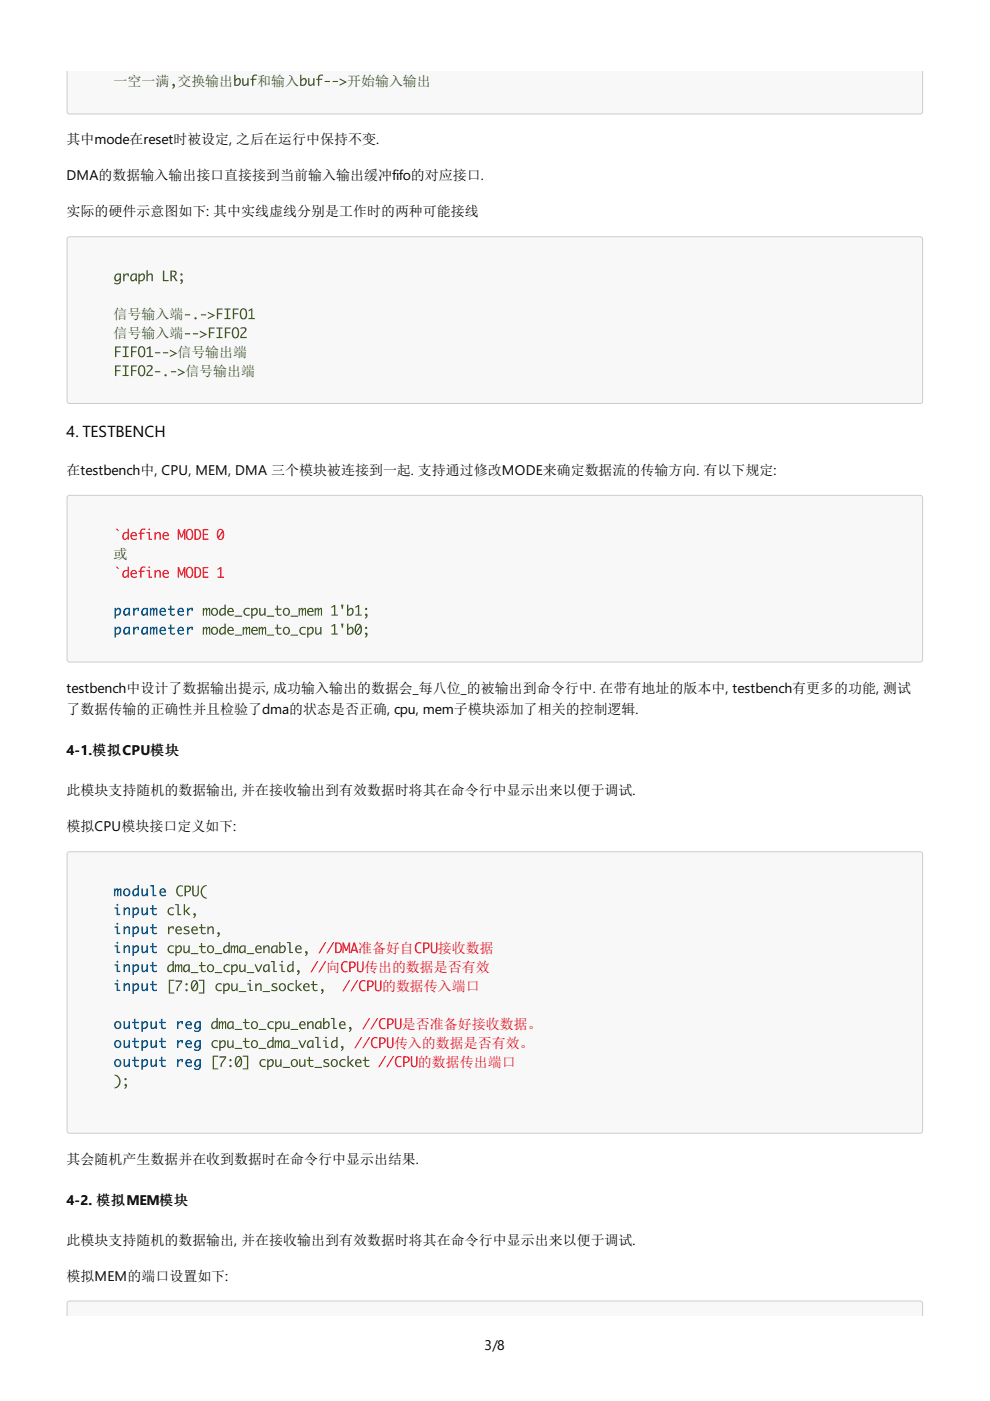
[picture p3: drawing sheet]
<svg xmlns="http://www.w3.org/2000/svg" width="210mm" height="297mm" viewBox="0 0 210 297" stroke-linecap="round" stroke-linejoin="round" font-family="sans-serif">
<defs><g id="words">
<text font-size="3.4" x="14.1" y="92.6">4. TESTBENCH</text>
<g font-size="3" fill="#3e5915">
<text x="24.1" y="18.2">一空一满 交换输出</text>
<text x="54.5" y="18.2">和输入</text>
<text x="73.6" y="18.2">开始输入输出</text>
<text x="24.1" y="67.7">信号输入端</text>
<text x="24.1" y="71.7">信号输入端</text>
<text x="37.6" y="75.7">信号输出端</text>
<text x="39.3" y="79.7">信号输出端</text>
<text x="24.1" y="118.5">或</text>
</g>
<g font-size="3">
<text x="14.1" y="30.6">其中mode在reset时被设定, 之后在运行中保持不变.</text>
<text x="14.1" y="38.2">DMA的数据输入输出接口直接接到当前输入输出缓冲fifo的对应接口.</text>
<text x="14.1" y="45.9">实际的硬件示意图如下: 其中实线虚线分别是工作时的两种可能接线</text>
<text x="14.1" y="100.7">在testbench中, CPU, MEM, DMA 三个模块被连接到一起. 支持通过修改MODE来确定数据流的传输方向. 有以下规定:</text>
<text x="14.1" y="146.8">testbench中设计了数据输出提示, 成功输入输出的数据会_每八位_的被输出到命令行中. 在带有地址的版本中, testbench有更多的功能, 测试</text>
<text x="14.1" y="151.5">了数据传输的正确性并且检验了dma的状态是否正确, cpu, mem子模块添加了相关的控制逻辑.</text>
<text x="14.1" y="160.2">4-1.模拟CPU模块</text>
<text x="14.1" y="168.6">此模块支持随机的数据输出, 并在接收输出到有效数据时将其在命令行中显示出来以便于调试.</text>
<text x="14.1" y="176.2">模拟CPU模块接口定义如下:</text>
<text x="14.1" y="246.7">其会随机产生数据并在收到数据时在命令行中显示出结果.</text>
<text x="14.1" y="255.4">4-2. 模拟MEM模块</text>
<text x="14.1" y="263.9">此模块支持随机的数据输出, 并在接收输出到有效数据时将其在命令行中显示出来以便于调试.</text>
<text x="14.1" y="271.5">模拟MEM的端口设置如下:</text>
<text x="102.7" y="286.3">3/8</text>
</g>
<g font-size="3" fill="#e60415">
<text x="75.9" y="202.1">准备好自</text>
<text x="92.9" y="202.1">接收数据</text>
<text x="69.1" y="206.1">向</text>
<text x="77.2" y="206.1">传出的数据是否有效</text>
<text x="81" y="210.1">的数据传入端口</text>
<text x="85.2" y="218.2">是否准备好接收数据。</text>
<text x="83.5" y="222.2">传入的数据是否有效。</text>
<text x="88.6" y="226.2">的数据传出端口</text>
</g>
</g></defs>
<path d="M14.1 15.1h181.6v8.5a.64 .64 0 0 1-.6 .7h-180.4a.64 .64 0 0 1-.6-.7zM14.7 15.1h180.4v8.1l-.2 .4h-.2h-179.5h-.2l-.3-.4z" fill-rule="evenodd" fill="#ccc"/>
<path d="M14.3 15.1h181.2v8.5l-.2 .4-.2 .1h-180.4l-.2-.1-.2-.4z" fill-rule="evenodd" fill="#f8f8f8"/>
<path d="M14.3 50.3l.4-.2h180.4a.64 .64 0 0 1 .6 .6v34.3a.64 .64 0 0 1-.6 .7h-180.4a.64 .64 0 0 1-.6-.7v-34.3zM15 50.8l179.7-.1 .2 .1 .2 .4v33.4l-.2 .4h-.2h-179.5h-.2l-.3-.4v-33.4z" fill-rule="evenodd" fill="#ccc"/>
<path d="M14.5 50.4l180.6-.1 .2 .1 .2 .3v34.3l-.2 .4h-.2h-180.4h-.2l-.2-.4v-34.3z" fill-rule="evenodd" fill="#f8f8f8"/>
<path d="M14.3 105.1l.4-.2h180.4a.64 .64 0 0 1 .6 .7v34.2a.64 .64 0 0 1-.6 .7h-180.4a.64 .64 0 0 1-.6-.7v-34.2zM15 105.6h179.7h.2l.2 .4v33.4l-.2 .4h-.2h-179.5h-.2l-.3-.4v-33.4z" fill-rule="evenodd" fill="#ccc"/>
<path d="M14.5 105.2l180.6-.1 .2 .1 .2 .4v34.2l-.2 .4-.2 .1h-180.4l-.2-.1-.2-.4v-34.2z" fill-rule="evenodd" fill="#f8f8f8"/>
<path d="M14.3 180.7l.4-.2h180.4a.64 .64 0 0 1 .6 .6v58.6a.64 .64 0 0 1-.6 .7h-180.4a.64 .64 0 0 1-.6-.7v-58.6zM15 181.2h179.9l.2 .3-.1 58-.3 .2h-179.7l-.3-.4v-57.8z" fill-rule="evenodd" fill="#ccc"/>
<path d="M14.5 180.8h180.8l.2 .3v58.9l-.4 .2-180.6-.1-.2-.4v-58.6z" fill-rule="evenodd" fill="#f8f8f8"/>
<path d="M14.3 275.9l.4-.2h180.4a.64 .64 0 0 1 .6 .7v2.6h-181.6v-2.6zM14.8 276.6l.4-.2h179.5h.2l.2 .4v2.2h-180.4z" fill-rule="evenodd" fill="#ccc"/>
<path d="M14.5 276l180.6-.1 .4 .3v.2v2.6h-181.2v-2.6z" fill-rule="evenodd" fill="#f8f8f8"/>
<g fill="#3e5915">
<path d="M36.6 17.8a.44 .44 0 0 1 .5 .4 .44 .44 0 0 1-.3 .5l-.3 .1v-.2a.28 .28 0 0 0 .3-.2 .28 .28 0 0 0-.2-.3z"/>
<path d="M49.7 15.9h.2v1a.64 .64 0 0 1 1-.3 .64 .64 0 0 1 .1 1 1.05 1.05 0 0 1-1.3 .6zM50.2 16.9l-.3 .4v.6a.65 .65 0 0 0 .8-.3 .65 .65 0 0 0-.2-.8zM51.4 16.6h.2l.1 1.2 .2 .2 .5-.5v-.9h.3v1.6h-.3v-.4a.57 .57 0 0 1-.7 .4 .57 .57 0 0 1-.3-.7zM53.6 16l.7-.2h.2v.3a.53 .53 0 0 0-.6 0 .53 .53 0 0 0-.2 .6h.7v.2h-.7v1.3h-.3v-1.3h-.3v-.2h.3z"/>
<path d="M63.6 15.9h.3v1a.64 .64 0 0 1 .9-.3 .64 .64 0 0 1 .2 1 1.05 1.05 0 0 1-1.4 .6zM64.2 16.9l-.3 .4v.6a.65 .65 0 0 0 .8-.3 .65 .65 0 0 0-.2-.8zM65.3 16.6h.3v1.2l.2 .2 .6-.5v-.9h.3v1.6h-.3v-.4a.57 .57 0 0 1-.7 .4 .57 .57 0 0 1-.4-.7zM67.6 16l.7-.2h.2v.3a.53 .53 0 0 0-.6 0 .53 .53 0 0 0-.2 .6h.6v.2h-.6v1.3h-.3v-1.3h-.3v-.2h.3zM68.8 17.2h1.2v.2h-1.2zM70.5 17.2h1.2v.2h-1.2zM72 16.6l1.6 .8-1.6 .8v-.3l1.1-.5-1.1-.5z"/>
<path d="M24.5 58.2l.4-.2h.7v1.4a.84 .84 0 0 1-.4 .9 .84 .84 0 0 1-1-.2v-.2a.66 .66 0 0 0 .9 .1 .66 .66 0 0 0 .3-.7 .64 .64 0 0 1-1 .3 .64 .64 0 0 1-.1-1zM24.7 58.4a.49 .49 0 0 0-.2 .6 .49 .49 0 0 0 .6 .3l.3-.4v-.7h-.5zM26.1 58h.3v.4l.4-.4h.5v.6h-.2l-.1-.4-.6 .5v.9h-.3zM27.9 58.2l.4-.2h.7l.1 1.6h-.3l-.1-.3a.64 .64 0 0 1-.9 .3 .64 .64 0 0 1-.2-1zM28.1 58.4a.49 .49 0 0 0-.3 .6 .49 .49 0 0 0 .7 .3l.2-.4v-.7h-.4zM29.3 58h.3v.4a.64 .64 0 0 1 .9-.3 .64 .64 0 0 1 .2 .9 .85 .85 0 0 1-1.1 .6v.6h-.3zM29.9 58.3l-.3 .4v.7a.65 .65 0 0 0 .8-.4 .65 .65 0 0 0-.2-.8zM31.1 57.3h.2v1.1a.57 .57 0 0 1 .8-.4 .57 .57 0 0 1 .3 .7v.9h-.3v-1.2l-.2-.2-.3 .1-.3 .4v.9h-.2zM34.5 57.4h.3v2h.9v.2h-1.2zM36.1 57.4h.6a.61 .61 0 0 1 .7 .4 .61 .61 0 0 1-.4 .8l.7 1h-.4l-.6-.9h-.3v.9h-.3zM36.4 57.6v.8h.4a.44 .44 0 0 0 .3-.3 .44 .44 0 0 0-.2-.5zM38.3 59.3a.44 .44 0 0 1 .5 .3 .44 .44 0 0 1-.3 .5l-.3 .1v-.1a.28 .28 0 0 0 .3-.3 .28 .28 0 0 0-.2-.3zM38.2 58.2a.25 .25 0 0 1 .5 0 .25 .25 0 0 1-.5 0z"/>
<path d="M39.2 66.6h1.1v.3h-1.1zM41.2 67.5a.25 .25 0 0 1 .5 0 .25 .25 0 0 1-.5 0zM42.6 66.6h1.1v.3h-1.1zM44.1 66.1l1.5 .8-1.5 .8v-.3l1-.5-1-.6zM46 65.4h1.2v.2h-.9v.8h.8v.2h-.8v1.1h-.3zM47.6 65.4h1.3v.2h-.5v1.8h.5v.3h-1.3v-.3h.5v-1.8h-.5zM49.4 65.4h1.2v.2h-.9v.8h.8v.2h-.8v1.1h-.3zM51.2 65.5a.85 .85 0 0 1 1 .1 .85 .85 0 0 1 .2 .9 .82 .82 0 0 1-.3 1.1 .82 .82 0 0 1-1.1-.2l-.1-1.2zM51.4 65.7a1.27 1.27 0 0 0 .2 1.8 1.19 1.19 0 0 0 0-1.9zM52.7 65.8l.8-.4v2h.6v.3h-1.4v-.3h.5v-1.7l-.5 .3z"/>
<path d="M39.2 70.7h1.1v.2h-1.1zM40.9 70.7h1.1v.2h-1.1zM42.4 70.1l1.5 .8-1.5 .8v-.3l1-.5-1-.5zM44.3 69.4h1.2v.3h-.9v.7h.8v.3h-.8v1h-.3zM45.9 69.4h1.3v.3h-.5v1.8h.5v.2h-1.3v-.2h.5v-1.8h-.5zM47.7 69.4h1.2v.3h-.9v.7h.8v.3h-.8v1h-.3zM49.5 69.5a.85 .85 0 0 1 1 .1 .85 .85 0 0 1 .2 1 .82 .82 0 0 1-.3 1 .82 .82 0 0 1-1.1-.2l-.1-1.2zM49.7 69.7a1.27 1.27 0 0 0 .2 1.8 1.19 1.19 0 0 0 0-1.9zM51 69.5a.74 .74 0 0 1 .8-.1 .74 .74 0 0 1 .4 .6l-1 1.4h1.1v.3h-1.4a2.92 2.92 0 0 1 1.1-1.7 .56 .56 0 0 0-1-.2z"/>
<path d="M24.4 73.5h1.2v.2h-.9v.7h.8v.3h-.8v1h-.3zM26 73.5h1.3v.2h-.5v1.8h.5v.2h-1.3v-.2h.5v-1.8h-.5zM27.8 73.5h1.2v.2h-.9v.7h.8v.3h-.8v1h-.3zM29.6 73.5a.85 .85 0 0 1 1 .1 .85 .85 0 0 1 .2 1 .82 .82 0 0 1-.3 1 .82 .82 0 0 1-1.1-.1l-.1-1.3zM29.8 73.7a1.27 1.27 0 0 0 .2 1.8 1.19 1.19 0 0 0 0-1.9zM31.1 73.8l.8-.3v2h.6v.2h-1.4v-.2h.6v-1.8l-.6 .4zM32.9 74.7h1.1v.2h-1.1zM34.5 74.7h1.2v.2h-1.2zM36 74.1l1.6 .8-1.6 .8v-.2l1.1-.6-1.1-.5z"/>
<path d="M24.4 77.5h1.2v.2h-.9v.8h.8v.2h-.8v1h-.3zM26 77.5h1.3v.2h-.5v1.8h.5v.2h-1.3v-.2h.5v-1.8h-.5zM27.8 77.5h1.2v.2h-.9v.8h.8v.2h-.8v1h-.3zM29.6 77.6a.85 .85 0 0 1 1 0 .85 .85 0 0 1 .2 1 .82 .82 0 0 1-.3 1 .82 .82 0 0 1-1.1-.1l-.1-1.2zM29.8 77.7a1.27 1.27 0 0 0 .2 1.9 1.19 1.19 0 0 0 0-2zM31.1 77.6a.74 .74 0 0 1 .8-.2 .74 .74 0 0 1 .4 .7l-1 1.4h1.1v.2h-1.4a2.92 2.92 0 0 1 1.1-1.7 .56 .56 0 0 0-1-.2zM32.9 78.7h1.1v.2h-1.1zM34.9 79.6a.24 .24 0 0 1 .4 0 .24 .24 0 0 1-.4 0zM36.2 78.7h1.2v.2h-1.2zM37.7 78.2l1.6 .7-1.6 .8v-.2l1.1-.6-1.1-.5z"/>
</g>
<g fill="#e60415">
<path d="M24.5 112.1h.3l.5 .5h-.3z"/>
<path d="M24.5 120.1h.3l.5 .5h-.3z"/>
<path d="M27.1 112.1h.2v2.3h-.2v-.3a.64 .64 0 0 1-1 .3 .64 .64 0 0 1-.1-1 .85 .85 0 0 1 1.1-.6zM26.4 113.2a.49 .49 0 0 0-.2 .7 .49 .49 0 0 0 .6 .2l.3-.3v-.7l-.5-.1zM27.9 113a.69 .69 0 0 1 .8-.1 .69 .69 0 0 1 .3 .8h-1.1a.62 .62 0 0 0 .4 .6 .62 .62 0 0 0 .7-.2 .56 .56 0 0 1-.8 .4 .9 .9 0 0 1-.3-1.5zM28.1 113.1l-.2 .4h.8l-.2-.5zM29.9 112.3l.7-.2h.2v.3a.53 .53 0 0 0-.6 0 .53 .53 0 0 0-.2 .6h.7v.2h-.7v1.2h-.3v-1.2h-.3v-.2h.3zM31.1 112.8h.7v1.4h.4v.2h-.7v-1.4h-.4zM31.5 112.2a.18 .18 0 0 1 .3 0 .18 .18 0 0 1-.3 0zM32.8 112.8h.2v.4a.57 .57 0 0 1 .7-.4 .57 .57 0 0 1 .4 .7v.9h-.3v-1.2l-.2-.2-.3 .2-.3 .3v.9h-.2zM34.6 113a.69 .69 0 0 1 .9-.1 .69 .69 0 0 1 .3 .8h-1.1a.62 .62 0 0 0 .4 .6 .62 .62 0 0 0 .7-.2 .56 .56 0 0 1-.8 .4 .9 .9 0 0 1-.4-1.5zM34.9 113.1l-.2 .4h.8l-.2-.5z"/>
<path d="M37.7 112.2h.3l.5 1.5 .5-1.5h.3v2.2h-.3v-1.6l-.4 1.2h-.3l-.4-1.2v1.6h-.2zM39.8 112.3a.85 .85 0 0 1 .9 .1 .85 .85 0 0 1 .3 .9 .82 .82 0 0 1-.3 1 .82 .82 0 0 1-1.1-.1l-.2-1.2zM39.9 112.5a1.27 1.27 0 0 0 .3 1.8 1.19 1.19 0 0 0 0-1.9zM41.2 112.2a1.15 1.15 0 0 1 1.3 .4 1.15 1.15 0 0 1 .1 1.3l-.4 .5h-1zM41.5 112.4v1.8a.9 .9 0 0 0 .8-.5 .9 .9 0 0 0 0-.9l-.2-.3zM43 112.2h1.2v.2h-.9v.8h.8v.2h-.8v.8h.9v.2h-1.2zM46.3 112.3a.85 .85 0 0 1 1 .1 .85 .85 0 0 1 .2 .9 .82 .82 0 0 1-.3 1 .82 .82 0 0 1-1-.1l-.2-1.2zM46.5 112.5l-.2 .5v.8l.8-1.2-.3-.2zM47.2 112.8l-.8 1.3a.42 .42 0 0 0 .5 .2 .42 .42 0 0 0 .3-.5z"/>
<path d="M27.1 120.1h.2v2.4h-.2v-.4a.64 .64 0 0 1-1 .3 .64 .64 0 0 1-.1-.9 .85 .85 0 0 1 1.1-.6zM26.4 121.3a.49 .49 0 0 0-.2 .6 .49 .49 0 0 0 .6 .2l.3-.3v-.7h-.5zM27.9 121.1a.69 .69 0 0 1 .8-.2 .69 .69 0 0 1 .3 .8h-1.1a.62 .62 0 0 0 .4 .6 .62 .62 0 0 0 .7-.2 .56 .56 0 0 1-.8 .4 .9 .9 0 0 1-.3-1.4zM28.1 121.2l-.2 .3h.8l-.2-.4zM29.9 120.3l.7-.2h.2v.3a.53 .53 0 0 0-.6 0 .53 .53 0 0 0-.2 .6h.7v.2h-.7v1.3h-.3v-1.3h-.3v-.2h.3zM31.1 120.9h.7v1.4h.4v.2h-.7v-1.4h-.4zM31.5 120.3a.18 .18 0 0 1 .3 0 .18 .18 0 0 1-.3 0zM32.8 120.9h.2v.3a.57 .57 0 0 1 .7-.4 .57 .57 0 0 1 .4 .8v.9h-.3v-1.3l-.2-.1-.3 .1-.3 .3v1h-.2zM34.6 121.1a.69 .69 0 0 1 .9-.2 .69 .69 0 0 1 .3 .8h-1.1a.62 .62 0 0 0 .4 .6 .62 .62 0 0 0 .7-.2 .56 .56 0 0 1-.8 .4 .9 .9 0 0 1-.4-1.4zM34.9 121.2l-.2 .3h.8l-.2-.4z"/>
<path d="M37.7 120.2h.3l.5 1.5 .5-1.5h.3v2.3h-.3v-1.6l-.4 1.1h-.3l-.4-1.1v1.6h-.2zM39.8 120.3a.85 .85 0 0 1 .9 .1 .85 .85 0 0 1 .3 1 .82 .82 0 0 1-.3 1 .82 .82 0 0 1-1.1-.2l-.2-1.2zM39.9 120.5a1.27 1.27 0 0 0 .3 1.8 1.19 1.19 0 0 0 0-1.9zM41.2 120.2a1.15 1.15 0 0 1 1.3 .4 1.15 1.15 0 0 1 .1 1.4l-.4 .4-1 .1zM41.5 120.5v1.7a.9 .9 0 0 0 .8-.4 .9 .9 0 0 0 0-1l-.2-.2zM43 120.2h1.2v.3h-.9v.7h.8v.3h-.8v.7h.9v.3h-1.2zM46.1 120.6l.9-.4v2.1h.5v.2h-1.4v-.2h.6v-1.8l-.6 .3z"/>
</g>
<path d="M24.3 128.9h.3v.3a.64 .64 0 0 1 .9-.2 .64 .64 0 0 1 .2 .9 .85 .85 0 0 1-1.1 .6v.6h-.3zM24.8 129.3l-.2 .3v.6a.61 .61 0 0 0 .7-.3 .61 .61 0 0 0-.2-.7zM26.4 129.1l.4-.2h.8v1.6h-.3l-.1-.3a.64 .64 0 0 1-.9 .3 .64 .64 0 0 1-.1-1zM26.6 129.3a.45 .45 0 0 0-.2 .6 .45 .45 0 0 0 .6 .2l.2-.3v-.6zM28.2 128.9h.3v.3l.5-.3h.5v.6h-.3l-.1-.4-.6 .5v.9h-.3zM30.2 129.1l.4-.2h.8v1.6h-.3l-.1-.3a.64 .64 0 0 1-.9 .3 .64 .64 0 0 1-.1-1zM30.4 129.3a.45 .45 0 0 0-.2 .6 .45 .45 0 0 0 .6 .2l.2-.3v-.6zM31.8 128.9h.3v.3v-.1a.31 .31 0 0 1 .4-.2 .31 .31 0 0 1 .2 .4 .34 .34 0 0 1 .3-.4 .34 .34 0 0 1 .4 .2v1.4h-.3l-.1-1.3-.3 .4v.9h-.3v-1.3l-.3 .4v.9h-.3zM34 129.1a.71 .71 0 0 1 .9-.2 .71 .71 0 0 1 .3 .9h-1.1a.6 .6 0 0 0 .4 .5 .6 .6 0 0 0 .7-.2 .57 .57 0 0 1-.9 .4 .92 .92 0 0 1-.3-1.4zM34.3 129.2l-.2 .3h.8l-.2-.4zM36 128.4h.3v.6h.7v.3h-.7v.6a.41 .41 0 0 0 .3 .4 .41 .41 0 0 0 .5-.1v.3a.66 .66 0 0 1-.7 0 .66 .66 0 0 1-.4-.6v-.6h-.4v-.3h.4zM37.8 129.1a.71 .71 0 0 1 .9-.2 .71 .71 0 0 1 .3 .9h-1.1a.6 .6 0 0 0 .4 .5 .6 .6 0 0 0 .7-.2 .57 .57 0 0 1-.8 .4 .92 .92 0 0 1-.4-1.4zM38.1 129.2l-.2 .3h.8l-.2-.4zM39.7 128.9h.3v.3l.4-.3h.5v.6h-.3l-.1-.4-.5 .5v.9h-.3z" fill="#059"/>
<g fill="#3e5915">
<path d="M43 128.9h.2v.4l.1-.2a.3 .3 0 0 1 .4-.2 .3 .3 0 0 1 .2 .4 .35 .35 0 0 1 .2-.4 .35 .35 0 0 1 .5 .2v1.4h-.3l-.1-1.4-.3 .5v.9h-.2l-.1-1.4-.4 .5v.9h-.2zM44.7 129.8a.82 .82 0 0 1 1.6 0 .82 .82 0 0 1-1.6 0zM45.1 129.3a.58 .58 0 0 0 0 .7 .58 .58 0 0 0 .7 .2 .58 .58 0 0 0 .1-.8 .58 .58 0 0 0-.8-.1zM47.6 128.2h.3v2.3h-.3v-.3a.64 .64 0 0 1-.9 .3 .64 .64 0 0 1-.2-1 .85 .85 0 0 1 1.1-.6zM46.9 129.3a.49 .49 0 0 0-.2 .6 .49 .49 0 0 0 .6 .3l.3-.4v-.6l-.4-.1zM48.4 129.1a.69 .69 0 0 1 .8-.2 .69 .69 0 0 1 .4 .9h-1.1a.62 .62 0 0 0 .4 .6 .62 .62 0 0 0 .6-.2 .56 .56 0 0 1-.8 .3 .9 .9 0 0 1-.3-1.4zM48.6 129.2l-.1 .4h.8l-.2-.5zM49.8 130.5h1.5v.3h-1.5zM51.8 129.1l.8-.2 .3 .1v.2a.65 .65 0 0 0-.8 .1 .65 .65 0 0 0 0 .9 .65 .65 0 0 0 .8 0v.3a.89 .89 0 0 1-1.1-.2 .89 .89 0 0 1 0-1.2zM53.3 128.9h.2v.4a.64 .64 0 0 1 1-.3 .64 .64 0 0 1 .1 .9 .85 .85 0 0 1-1.1 .6v.7h-.2zM53.8 129.3l-.3 .3v.7a.65 .65 0 0 0 .8-.3 .65 .65 0 0 0-.2-.9zM55 128.9h.2v1.3l.3 .1 .5-.4v-1h.3v1.6h-.3v-.3a.57 .57 0 0 1-.7 .4 .57 .57 0 0 1-.3-.8zM56.5 130.5h1.6v.3h-1.6zM58.7 128.4h.2v.6h.8v.3h-.8v.6a.43 .43 0 0 0 .3 .5 .43 .43 0 0 0 .5-.2v.3a.65 .65 0 0 1-.7 0 .65 .65 0 0 1-.3-.6v-.6h-.4v-.3h.4zM59.9 129.8a.82 .82 0 0 1 1.6 0 .82 .82 0 0 1-1.6 0zM60.4 129.3a.58 .58 0 0 0-.1 .7 .58 .58 0 0 0 .8 .2 .58 .58 0 0 0 0-.8 .58 .58 0 0 0-.7-.1zM61.6 130.5h1.6v.3h-1.6zM63.3 128.9h.3v.4l.1-.2a.3 .3 0 0 1 .4-.2 .3 .3 0 0 1 .1 .4 .35 .35 0 0 1 .3-.4 .35 .35 0 0 1 .4 .2v1.4h-.2l-.1-1.4-.4 .5v.9h-.2l-.1-1.4-.3 .5v.9h-.3zM65.3 129.1a.69 .69 0 0 1 .9-.2 .69 .69 0 0 1 .3 .9h-1.1a.62 .62 0 0 0 .4 .6 .62 .62 0 0 0 .7-.2 .56 .56 0 0 1-.8 .3 .9 .9 0 0 1-.4-1.4zM65.6 129.2l-.2 .4h.8l-.2-.5zM66.7 128.9h.2v.4l.2-.2a.3 .3 0 0 1 .4-.2 .3 .3 0 0 1 .1 .4 .35 .35 0 0 1 .2-.4 .35 .35 0 0 1 .5 .2v1.4h-.3l-.1-1.4-.3 .5v.9h-.2l-.1-1.4-.4 .5v.9h-.2z"/>
<path d="M70.3 128.6l.8-.3v2h.5v.2h-1.3v-.2h.5v-1.7l-.5 .3zM72.3 128.2h.5l-.1 .9h-.2zM73.6 128.2h.3v1.1a.64 .64 0 0 1 .9-.3 .64 .64 0 0 1 .1 .9 1.05 1.05 0 0 1-1.3 .6zM74.1 129.3l-.2 .3v.7a.65 .65 0 0 0 .7-.3 .65 .65 0 0 0-.2-.9zM75.3 128.6l.9-.3v2h.5v.2h-1.4v-.2h.6v-1.7l-.6 .3z"/>
<path d="M77.5 130.2a.44 .44 0 0 1 .5 .3 .44 .44 0 0 1-.3 .5l-.3 .2v-.2a.28 .28 0 0 0 .2-.3 .28 .28 0 0 0-.2-.3zM77.4 129.1a.25 .25 0 0 1 .5 0 .25 .25 0 0 1-.5 0z"/>
</g>
<path d="M24.3 132.9h.3v.4a.64 .64 0 0 1 .9-.3 .64 .64 0 0 1 .2 .9 .85 .85 0 0 1-1.1 .6v.7h-.3zM24.8 133.3l-.2 .3v.7a.61 .61 0 0 0 .7-.4 .61 .61 0 0 0-.2-.7zM26.4 133.1l.4-.2h.8v1.6h-.3l-.1-.3a.64 .64 0 0 1-.9 .3 .64 .64 0 0 1-.1-1zM26.6 133.3a.45 .45 0 0 0-.2 .6 .45 .45 0 0 0 .6 .3l.2-.4v-.6zM28.2 132.9h.3v.4l.5-.4h.5v.6h-.3l-.1-.3-.6 .4v.9h-.3zM30.2 133.1l.4-.2h.8v1.6h-.3l-.1-.3a.64 .64 0 0 1-.9 .3 .64 .64 0 0 1-.1-1zM30.4 133.3a.45 .45 0 0 0-.2 .6 .45 .45 0 0 0 .6 .3l.2-.4v-.6zM31.8 132.9h.3v.4v-.2a.31 .31 0 0 1 .4-.2 .31 .31 0 0 1 .2 .4 .34 .34 0 0 1 .3-.4 .34 .34 0 0 1 .4 .2v1.4h-.3l-.1-1.3-.3 .4v.9h-.3v-1.3l-.3 .4v.9h-.3zM34 133.1a.71 .71 0 0 1 .9-.2 .71 .71 0 0 1 .3 .9h-1.1a.6 .6 0 0 0 .4 .5 .6 .6 0 0 0 .7-.2 .57 .57 0 0 1-.9 .5 .92 .92 0 0 1-.3-1.5zM34.3 133.3l-.2 .2h.8l-.2-.3zM36 132.4h.3v.6h.7v.3h-.7v.6a.41 .41 0 0 0 .3 .4 .41 .41 0 0 0 .5-.1v.3a.66 .66 0 0 1-.7 0 .66 .66 0 0 1-.4-.6v-.6h-.4v-.3h.4zM37.8 133.1a.71 .71 0 0 1 .9-.2 .71 .71 0 0 1 .3 .9h-1.1a.6 .6 0 0 0 .4 .5 .6 .6 0 0 0 .7-.2 .57 .57 0 0 1-.8 .5 .92 .92 0 0 1-.4-1.5zM38.1 133.3l-.2 .2h.8l-.2-.3zM39.7 132.9h.3v.4l.4-.4h.5v.6h-.3l-.1-.3-.5 .4v.9h-.3z" fill="#059"/>
<g fill="#3e5915">
<path d="M43 132.9h.2v.4l.1-.2a.3 .3 0 0 1 .4-.2 .3 .3 0 0 1 .2 .4 .35 .35 0 0 1 .2-.4 .35 .35 0 0 1 .5 .2v1.4h-.3l-.1-1.3-.3 .5v.8h-.2l-.1-1.3-.4 .4v.9h-.2zM44.7 133.8a.82 .82 0 0 1 1.6 0 .82 .82 0 0 1-1.6 0zM45.1 133.3a.58 .58 0 0 0 0 .8 .58 .58 0 0 0 .7 .1 .58 .58 0 0 0 .1-.8 .58 .58 0 0 0-.8-.1zM47.6 132.2h.3v2.3h-.3v-.3a.64 .64 0 0 1-.9 .3 .64 .64 0 0 1-.2-1 .85 .85 0 0 1 1.1-.6zM46.9 133.3a.49 .49 0 0 0-.2 .7 .49 .49 0 0 0 .6 .2l.3-.3v-.7h-.4zM48.4 133.1a.69 .69 0 0 1 .8-.1 .69 .69 0 0 1 .4 .8h-1.1a.62 .62 0 0 0 .4 .6 .62 .62 0 0 0 .6-.2 .56 .56 0 0 1-.8 .4 .9 .9 0 0 1-.3-1.5zM48.6 133.2l-.1 .4h.8l-.2-.5zM49.8 134.5h1.5v.3h-1.5zM51.5 132.9h.2v.4l.1-.2a.3 .3 0 0 1 .4-.2 .3 .3 0 0 1 .2 .4 .35 .35 0 0 1 .2-.4 .35 .35 0 0 1 .4 .2v1.4h-.2l-.1-1.3-.3 .5v.8h-.3l-.1-1.3-.3 .4v.9h-.2zM53.5 133.1a.69 .69 0 0 1 .8-.1 .69 .69 0 0 1 .3 .8h-1.1a.62 .62 0 0 0 .4 .6 .62 .62 0 0 0 .7-.2 .56 .56 0 0 1-.8 .4 .9 .9 0 0 1-.3-1.5zM53.7 133.2l-.1 .4h.8l-.3-.5zM54.9 132.9h.2v.4l.1-.2a.3 .3 0 0 1 .4-.2 .3 .3 0 0 1 .2 .4 .35 .35 0 0 1 .2-.4 .35 .35 0 0 1 .4 .2v1.4h-.2l-.1-1.3-.3 .5v.8h-.3l-.1-1.3-.3 .4v.9h-.2zM56.5 134.5h1.6v.3h-1.6zM58.7 132.4h.2v.7h.8v.2h-.8v.6a.43 .43 0 0 0 .3 .5 .43 .43 0 0 0 .5-.2v.3a.65 .65 0 0 1-.7 0 .65 .65 0 0 1-.3-.6v-.6h-.4v-.2h.4zM59.9 133.8a.82 .82 0 0 1 1.6 0 .82 .82 0 0 1-1.6 0zM60.4 133.3a.58 .58 0 0 0-.1 .8 .58 .58 0 0 0 .8 .1 .58 .58 0 0 0 0-.8 .58 .58 0 0 0-.7-.1zM61.6 134.5h1.6v.3h-1.6zM63.7 133.1l.7-.2 .4 .1v.2a.65 .65 0 0 0-.9 .1 .65 .65 0 0 0 0 .9 .65 .65 0 0 0 .9 0v.3a.89 .89 0 0 1-1.2-.2 .89 .89 0 0 1 .1-1.2zM65.1 132.9h.3v.4a.64 .64 0 0 1 .9-.3 .64 .64 0 0 1 .2 .9 .85 .85 0 0 1-1.1 .6v.7h-.3zM65.7 133.3l-.3 .3v.7a.65 .65 0 0 0 .8-.3 .65 .65 0 0 0-.3-.9zM66.8 132.9h.3v1.3l.2 .1 .6-.4v-1h.3v1.6h-.3v-.3a.57 .57 0 0 1-.7 .4 .57 .57 0 0 1-.4-.8z"/>
<path d="M70.3 132.7l.8-.4v2h.5v.2h-1.3v-.2h.5v-1.7l-.5 .3zM72.3 132.2h.5l-.1 .9h-.2zM73.6 132.2h.3v1.1a.64 .64 0 0 1 .9-.3 .64 .64 0 0 1 .1 .9 1.05 1.05 0 0 1-1.3 .6zM74.1 133.3l-.2 .3v.7a.65 .65 0 0 0 .7-.3 .65 .65 0 0 0-.2-.9zM75.5 132.4a.85 .85 0 0 1 1 .1 .85 .85 0 0 1 .2 .9 .82 .82 0 0 1-.3 1 .82 .82 0 0 1-1-.1l-.2-1.2zM75.7 132.6l-.2 .6v.7l.8-1.2-.3-.2zM76.4 133l-.8 1.2a.42 .42 0 0 0 .5 .2 .42 .42 0 0 0 .3-.5z"/>
<path d="M77.5 134.2a.44 .44 0 0 1 .5 .3 .44 .44 0 0 1-.3 .6l-.3 .1v-.2a.28 .28 0 0 0 .2-.3 .28 .28 0 0 0-.2-.3zM77.4 133.1a.25 .25 0 0 1 .5 0 .25 .25 0 0 1-.5 0z"/>
</g>
<path d="M24.2 188.4h.3v.3v-.2a.31 .31 0 0 1 .4-.2 .31 .31 0 0 1 .2 .4 .34 .34 0 0 1 .2-.3 .34 .34 0 0 1 .4 .2l.1 1.4h-.3l-.1-1.4-.3 .5v.9h-.3l-.1-1.4-.2 .5v.9h-.3zM26 189.2a.85 .85 0 0 1 1.7 0 .85 .85 0 0 1-1.7 0zM26.6 188.8a.51 .51 0 0 0-.1 .7 .51 .51 0 0 0 .7 0 .52 .52 0 0 0 0-.7 .52 .52 0 0 0-.6 0zM29.1 187.7h.4v2.3h-.4v-.4a.64 .64 0 0 1-.9 .3 .64 .64 0 0 1-.1-.9 .85 .85 0 0 1 1-.6zM28.5 188.8a.45 .45 0 0 0-.2 .6 .45 .45 0 0 0 .6 .2l.2-.3v-.7zM30 188.4h.3v1.2l.2 .1 .5-.4v-.9h.4v1.6h-.4v-.3a.56 .56 0 0 1-.7 .3 .56 .56 0 0 1-.3-.7zM31.9 187.7h.7v2h.5v.3h-.8v-2.1h-.4zM34 188.6a.71 .71 0 0 1 .9-.2 .71 .71 0 0 1 .3 .9h-1.1a.6 .6 0 0 0 .4 .5 .6 .6 0 0 0 .7-.2 .57 .57 0 0 1-.9 .4 .92 .92 0 0 1-.3-1.4zM34.3 188.7l-.2 .3h.8l-.2-.4z" fill="#059"/>
<path d="M37.7 187.9l.7-.2 .4 .1v.3a.83 .83 0 0 0-1 .1 .83 .83 0 0 0-.1 1 .65 .65 0 0 0 .4 .6 .65 .65 0 0 0 .7-.1v.3a1.08 1.08 0 0 1-1.3-.3 1.08 1.08 0 0 1-.1-1.3zM39.1 187.8h.6a.76 .76 0 0 1 .8 .9 .76 .76 0 0 1-1.1 .5v.8h-.3zM39.4 188v1a.55 .55 0 0 0 .8-.5 .55 .55 0 0 0-.8-.5zM40.8 187.8h.2v1.4a.47 .47 0 0 0 .6 .6 .47 .47 0 0 0 .3-.7v-1.3h.3v1.4a.72 .72 0 0 1-.8 .9 .72 .72 0 0 1-.6-.9zM43 188l.6-.3 .2-.1v.3a1.27 1.27 0 0 0-1 1.2 1.27 1.27 0 0 0 1 1.2v.2a1.5 1.5 0 0 1-1.2-1 1.5 1.5 0 0 1 .4-1.5z" fill="#3e5915"/>
<path d="M24.3 192.4h.7v1.3h.5v.3h-.8v-1.3h-.4zM24.7 191.8a.2 .2 0 0 1 .4 0 .2 .2 0 0 1-.4 0zM26.2 192.4h.3v.3a.56 .56 0 0 1 .7-.3 .56 .56 0 0 1 .4 .7v.9h-.4v-1.2l-.2-.2-.5 .5v.9h-.3zM28.1 192.4h.3v.3a.64 .64 0 0 1 .9-.2 .64 .64 0 0 1 .2 .9 .85 .85 0 0 1-1.1 .6v.6h-.3zM28.6 192.8l-.2 .3v.6a.61 .61 0 0 0 .7-.3 .61 .61 0 0 0-.2-.7zM30 192.4h.3v1.2l.2 .2 .5-.5v-.9h.4v1.6h-.4v-.3a.56 .56 0 0 1-.7 .3 .56 .56 0 0 1-.3-.7zM32.2 191.9h.3v.6h.7v.3h-.7v.6a.41 .41 0 0 0 .3 .4 .41 .41 0 0 0 .5-.1v.3a.66 .66 0 0 1-.7 0 .66 .66 0 0 1-.4-.6v-.6h-.4v-.3h.4z" fill="#059"/>
<path d="M35.8 192.6l.7-.2 .4 .1v.2a.65 .65 0 0 0-.9 .1 .65 .65 0 0 0 0 .9 .65 .65 0 0 0 .9 0v.3a.89 .89 0 0 1-1.2-.2 .89 .89 0 0 1 .1-1.2zM37.1 191.7h.8v2.1h.5v.2h-.8v-2.1h-.5zM39 191.7h.2v1.5l.8-.8h.4l-.8 .8 .8 .8h-.4l-.8-.8v.8h-.2zM41.1 193.7a.44 .44 0 0 1 .5 .3 .44 .44 0 0 1-.3 .5l-.3 .2v-.2a.28 .28 0 0 0 .2-.3 .28 .28 0 0 0-.2-.3z" fill="#3e5915"/>
<path d="M24.3 196.4h.7v1.4h.5v.2h-.8v-1.3h-.4zM24.7 195.9a.2 .2 0 0 1 .4 0 .2 .2 0 0 1-.4 0zM26.2 196.4h.3v.4a.56 .56 0 0 1 .7-.4 .56 .56 0 0 1 .4 .7v.9h-.4v-1.2l-.2-.1-.5 .4v.9h-.3zM28.1 196.4h.3v.4a.64 .64 0 0 1 .9-.3 .64 .64 0 0 1 .2 .9 .85 .85 0 0 1-1.1 .6v.7h-.3zM28.6 196.8l-.2 .3v.7a.61 .61 0 0 0 .7-.4 .61 .61 0 0 0-.2-.7zM30 196.4h.3v1.2l.2 .2 .5-.4v-1h.4v1.6h-.4v-.3a.56 .56 0 0 1-.7 .4 .56 .56 0 0 1-.3-.8zM32.2 195.9h.3v.6h.7v.3h-.7v.6a.41 .41 0 0 0 .3 .4 .41 .41 0 0 0 .5-.1v.3a.66 .66 0 0 1-.7 0 .66 .66 0 0 1-.4-.6v-.6h-.4v-.3h.4z" fill="#059"/>
<path d="M35.6 196.4h.3v.4l.5-.4h.5v.6h-.3l-.1-.4-.6 .5v.9h-.3zM37.4 196.6a.69 .69 0 0 1 .8-.1 .69 .69 0 0 1 .4 .8h-1.2a.62 .62 0 0 0 .4 .6 .62 .62 0 0 0 .7-.2 .56 .56 0 0 1-.8 .4 .9 .9 0 0 1-.3-1.5zM37.6 196.7l-.1 .4h.8l-.2-.5zM39.1 196.5l.8-.1 .2 .1v.2a.49 .49 0 0 0-.8 .2v.1a.71 .71 0 0 1 .8 1l-.6 .1a.49 .49 0 0 1-.6-.4 .63 .63 0 0 0 1-.1l-.2-.2a.59 .59 0 0 1-.6-.2 .59 .59 0 0 1 0-.7zM40.8 196.6a.69 .69 0 0 1 .8-.1 .69 .69 0 0 1 .3 .8h-1.1a.62 .62 0 0 0 .4 .6 .62 .62 0 0 0 .7-.2 .56 .56 0 0 1-.8 .4 .9 .9 0 0 1-.3-1.5zM41 196.7l-.1 .4h.8l-.3-.5zM42.6 195.9h.3v.7h.7v.2h-.7v.6a.43 .43 0 0 0 .2 .5 .43 .43 0 0 0 .5-.2v.3a.65 .65 0 0 1-.7 0 .65 .65 0 0 1-.3-.6v-.6h-.4v-.2h.4zM44 196.4h.2v.4a.57 .57 0 0 1 .8-.4 .57 .57 0 0 1 .3 .7v.9h-.3v-1.2l-.2-.2-.3 .2-.3 .3v.9h-.2zM46.1 197.7a.44 .44 0 0 1 .6 .3 .44 .44 0 0 1-.4 .6l-.2 .1v-.2a.28 .28 0 0 0 .2-.3 .28 .28 0 0 0-.2-.3z" fill="#3e5915"/>
<path d="M24.3 200.4h.7v1.4h.5v.3h-.8v-1.4h-.4zM24.7 199.9a.2 .2 0 0 1 .4 0 .2 .2 0 0 1-.4 0zM26.2 200.4h.3v.4a.56 .56 0 0 1 .7-.4 .56 .56 0 0 1 .4 .8v.9h-.4v-1.3l-.2-.1-.5 .4v1h-.3zM28.1 200.4h.3v.4a.64 .64 0 0 1 .9-.3 .64 .64 0 0 1 .2 1 .85 .85 0 0 1-1.1 .6v.6h-.3zM28.6 200.8l-.2 .3v.7a.61 .61 0 0 0 .7-.3 .61 .61 0 0 0-.2-.8zM30 200.4h.3v1.3l.2 .1 .5-.4v-1h.4v1.7h-.4v-.4a.56 .56 0 0 1-.7 .4 .56 .56 0 0 1-.3-.8zM32.2 199.9h.3v.7h.7v.2h-.7v.6a.41 .41 0 0 0 .3 .5 .41 .41 0 0 0 .5-.2v.3a.66 .66 0 0 1-.7 .1 .66 .66 0 0 1-.4-.7v-.6h-.4v-.2h.4z" fill="#059"/>
<path d="M35.8 200.7l.7-.3 .4 .1v.3a.65 .65 0 0 0-.9 0 .65 .65 0 0 0 0 .9 .65 .65 0 0 0 .9 .1v.2a.89 .89 0 0 1-1.2-.2 .89 .89 0 0 1 .1-1.1zM37.2 200.5h.2v.3a.64 .64 0 0 1 1-.3 .64 .64 0 0 1 .1 1 .85 .85 0 0 1-1.1 .6v.6h-.2zM37.7 200.8l-.3 .3v.7a.65 .65 0 0 0 .8-.3 .65 .65 0 0 0-.2-.8zM38.9 200.5h.2l.1 1.2 .2 .2 .5-.5v-.9h.3v1.6h-.3v-.4a.57 .57 0 0 1-.7 .4 .57 .57 0 0 1-.3-.7zM40.5 202.1h1.5v.2h-1.5zM42.6 199.9h.3v.7h.7v.2h-.7v.7a.43 .43 0 0 0 .2 .4 .43 .43 0 0 0 .5-.1v.2a.65 .65 0 0 1-.7 .1 .65 .65 0 0 1-.3-.6v-.7h-.4v-.2h.4zM43.8 201.3a.85 .85 0 0 1 1.7 0 .85 .85 0 0 1-1.7 0zM44.3 200.8a.58 .58 0 0 0-.1 .8 .58 .58 0 0 0 .8 .1 .58 .58 0 0 0 .1-.8 .58 .58 0 0 0-.8-.1zM45.5 202.1h1.6v.2h-1.6zM48.4 199.7h.3v2.4h-.3v-.4a.64 .64 0 0 1-.9 .3 .64 .64 0 0 1-.2-.9 .85 .85 0 0 1 1.1-.6zM47.8 200.8a.49 .49 0 0 0-.3 .7 .49 .49 0 0 0 .7 .2l.2-.3v-.7h-.4zM48.9 200.5h.3v.3l.1-.2a.3 .3 0 0 1 .4-.2 .3 .3 0 0 1 .1 .4 .35 .35 0 0 1 .3-.3 .35 .35 0 0 1 .4 .1v1.5h-.2l-.1-1.4-.4 .5v.9h-.2l-.1-1.4-.3 .4v1h-.3zM50.9 200.7l.4-.3 .8 .1v1.6h-.2l-.1-.4a.64 .64 0 0 1-.9 .3 .64 .64 0 0 1-.2-.9zM51.1 200.8a.49 .49 0 0 0-.2 .7 .49 .49 0 0 0 .6 .2l.3-.3v-.7h-.4zM52.3 202.1h1.6v.2h-1.6zM54.3 200.7a.69 .69 0 0 1 .9-.2 .69 .69 0 0 1 .3 .8h-1.1a.62 .62 0 0 0 .4 .6 .62 .62 0 0 0 .7-.2 .56 .56 0 0 1-.8 .4 .9 .9 0 0 1-.4-1.4zM54.6 200.8l-.2 .3h.8l-.2-.4zM55.8 200.5h.3v.3a.57 .57 0 0 1 .7-.4 .57 .57 0 0 1 .4 .8v.9h-.3v-1.3l-.2-.1-.3 .1-.3 .3v1h-.3zM57.7 200.7l.4-.3 .7 .1 .1 1.6h-.3v-.4a.64 .64 0 0 1-.9 .3 .64 .64 0 0 1-.2-.9zM57.9 200.8a.49 .49 0 0 0-.2 .7 .49 .49 0 0 0 .6 .2l.3-.3v-.7h-.4zM59.2 199.7h.3v1.1a.64 .64 0 0 1 .9-.3 .64 .64 0 0 1 .1 1 1.05 1.05 0 0 1-1.3 .6zM59.7 200.8l-.2 .3v.7a.65 .65 0 0 0 .8-.3 .65 .65 0 0 0-.3-.8zM60.9 199.7h.7v2.1h.5v.3h-.8v-2.1h-.4zM62.8 200.7a.69 .69 0 0 1 .8-.2 .69 .69 0 0 1 .4 .8h-1.2a.62 .62 0 0 0 .4 .6 .62 .62 0 0 0 .7-.2 .56 .56 0 0 1-.8 .4 .9 .9 0 0 1-.3-1.4zM63 200.8l-.1 .3h.8l-.2-.4zM64.8 201.7a.44 .44 0 0 1 .5 .3 .44 .44 0 0 1-.3 .6l-.3 .1v-.2a.28 .28 0 0 0 .2-.2 .28 .28 0 0 0-.2-.3z" fill="#3e5915"/>
<g fill="#e60415">
<path d="M68.9 199.8h.3l-1.4 2.3h-.3zM70.6 199.8h.3l-1.4 2.3h-.3zM71.1 199.8a1.15 1.15 0 0 1 1.3 .4 1.15 1.15 0 0 1 0 1.3l-.4 .5-.9 .1zM71.4 200v1.8a.9 .9 0 0 0 .8-.4 .9 .9 0 0 0-.1-1l-.1-.3zM72.6 199.8h.3l.5 1.5 .5-1.5h.3v2.3h-.2v-1.7l-.5 1.2h-.2l-.5-1.2v1.7h-.2zM75 199.8h.3l.7 2.3h-.4l-.1-.5h-.8l-.1 .5h-.3zM75.1 200.3l-.3 1.1h.6z"/>
<path d="M88.3 200l.7-.2 .3 .1v.2a.83 .83 0 0 0-.9 .2 .83 .83 0 0 0-.1 1 .65 .65 0 0 0 .4 .6 .65 .65 0 0 0 .6-.1v.2a1.08 1.08 0 0 1-1.2-.2 1.08 1.08 0 0 1-.1-1.3zM89.7 199.8h.6a.76 .76 0 0 1 .8 .9 .76 .76 0 0 1-1.1 .6v.8h-.3zM90 200v1a.55 .55 0 0 0 .8-.5 .55 .55 0 0 0-.8-.5zM91.3 199.8h.3v1.5a.47 .47 0 0 0 .5 .6 .47 .47 0 0 0 .4-.7v-1.4h.3v1.5a.72 .72 0 0 1-.8 .8 .72 .72 0 0 1-.7-.8z"/>
</g>
<path d="M24.3 204.4h.7v1.4h.5v.3h-.8v-1.4h-.4zM24.7 203.9a.2 .2 0 0 1 .4 0 .2 .2 0 0 1-.4 0zM26.2 204.4h.3v.4a.56 .56 0 0 1 .7-.4 .56 .56 0 0 1 .4 .8v.9h-.4v-1.2l-.2-.2-.5 .4v1h-.3zM28.1 204.4h.3v.4a.64 .64 0 0 1 .9-.3 .64 .64 0 0 1 .2 1 .85 .85 0 0 1-1.1 .6v.6h-.3zM28.6 204.8l-.2 .4v.6a.61 .61 0 0 0 .7-.3 .61 .61 0 0 0-.2-.8zM30 204.4h.3v1.3l.2 .1 .5-.4v-1h.4v1.7h-.4v-.4a.56 .56 0 0 1-.7 .4 .56 .56 0 0 1-.3-.7zM32.2 203.9h.3v.7h.7v.3h-.7v.6a.41 .41 0 0 0 .3 .4 .41 .41 0 0 0 .5-.2v.3a.66 .66 0 0 1-.7 .1 .66 .66 0 0 1-.4-.6v-.6h-.4v-.3h.4z" fill="#059"/>
<path d="M36.6 203.8h.3v2.3h-.3v-.4a.64 .64 0 0 1-.9 .3 .64 .64 0 0 1-.2-.9 .85 .85 0 0 1 1.1-.6zM35.9 204.9a.49 .49 0 0 0-.2 .6 .49 .49 0 0 0 .6 .3l.3-.4v-.7h-.4zM37.1 204.5h.2v.3l.1-.2a.3 .3 0 0 1 .4-.1 .3 .3 0 0 1 .2 .4 .35 .35 0 0 1 .2-.4 .35 .35 0 0 1 .4 .2v1.4h-.2l-.1-1.4-.3 .5v.9h-.3l-.1-1.4-.3 .5v.9h-.2zM39.1 204.7l.4-.2h.7l.1 1.6h-.3v-.4a.64 .64 0 0 1-1 .3 .64 .64 0 0 1-.1-.9zM39.3 204.9a.49 .49 0 0 0-.2 .6 .49 .49 0 0 0 .6 .3l.3-.4v-.7h-.5zM40.5 206.1h1.5v.2h-1.5zM42.6 204h.3v.6h.7v.2h-.7v.7a.43 .43 0 0 0 .2 .4 .43 .43 0 0 0 .5-.1v.2a.65 .65 0 0 1-.7 .1 .65 .65 0 0 1-.3-.6v-.7h-.4v-.2h.4zM43.8 205.3a.85 .85 0 0 1 1.7 0 .85 .85 0 0 1-1.7 0zM44.3 204.8a.58 .58 0 0 0-.1 .8 .58 .58 0 0 0 .8 .1 .58 .58 0 0 0 .1-.7 .58 .58 0 0 0-.8-.2zM45.5 206.1h1.6v.2h-1.6zM47.6 204.7l.8-.3 .3 .1v.3a.65 .65 0 0 0-.9 0 .65 .65 0 0 0 0 .9 .65 .65 0 0 0 .9 .1v.2a.89 .89 0 0 1-1.1-.2 .89 .89 0 0 1 0-1.1zM49 204.5h.3v.3a.64 .64 0 0 1 .9-.3 .64 .64 0 0 1 .2 1 .85 .85 0 0 1-1.1 .6v.6h-.3zM49.6 204.8l-.3 .4v.7a.65 .65 0 0 0 .8-.4 .65 .65 0 0 0-.3-.8zM50.7 204.5h.3v1.2l.2 .2 .6-.5v-.9h.3v1.6h-.3v-.4a.57 .57 0 0 1-.7 .4 .57 .57 0 0 1-.4-.7zM52.3 206.1h1.6v.2h-1.6zM54 204.5h.2l.6 1.3 .6-1.3h.2l-.7 1.6h-.2zM56 204.7l.4-.2h.8v1.6h-.3v-.4a.64 .64 0 0 1-.9 .3 .64 .64 0 0 1-.2-.9zM56.2 204.9a.49 .49 0 0 0-.2 .6 .49 .49 0 0 0 .6 .3l.3-.4v-.7h-.4zM57.5 203.8h.7v2.1h.5v.2h-.8v-2.1h-.4zM59.2 204.5h.7v1.4h.5v.2h-.7v-1.4h-.5zM59.6 203.9a.2 .2 0 0 1 .4 0 .2 .2 0 0 1-.4 0zM62 203.8h.3v2.3h-.3v-.4a.64 .64 0 0 1-.9 .3 .64 .64 0 0 1-.2-.9 .85 .85 0 0 1 1.1-.6zM61.3 204.9a.49 .49 0 0 0-.2 .6 .49 .49 0 0 0 .6 .3l.3-.4v-.7h-.4zM63.1 205.7a.44 .44 0 0 1 .5 .4 .44 .44 0 0 1-.3 .5l-.3 .1v-.2a.28 .28 0 0 0 .2-.2 .28 .28 0 0 0-.2-.3z" fill="#3e5915"/>
<g fill="#e60415">
<path d="M67.2 203.8h.3l-1.4 2.4h-.3zM68.9 203.8h.3l-1.4 2.4h-.3z"/>
<path d="M72.6 204l.8-.2 .3 .1v.2a.83 .83 0 0 0-1 .2 .83 .83 0 0 0-.1 1 .65 .65 0 0 0 .4 .6 .65 .65 0 0 0 .7-.1v.3a1.08 1.08 0 0 1-1.2-.3 1.08 1.08 0 0 1-.2-1.3zM74.1 203.8h.5a.76 .76 0 0 1 .8 .9 .76 .76 0 0 1-1.1 .6v.8h-.2zM74.3 204.1v.9a.55 .55 0 0 0 .8-.4 .55 .55 0 0 0-.8-.5zM75.7 203.8h.3v1.5a.47 .47 0 0 0 .5 .6 .47 .47 0 0 0 .3-.7v-1.4h.3v1.5a.72 .72 0 0 1-.7 .9 .72 .72 0 0 1-.7-.9z"/>
</g>
<path d="M24.3 208.5h.7v1.3h.5v.3h-.8v-1.4h-.4zM24.7 207.9a.2 .2 0 0 1 .4 0 .2 .2 0 0 1-.4 0zM26.2 208.5h.3v.3a.56 .56 0 0 1 .7-.3 .56 .56 0 0 1 .4 .7v.9h-.4v-1.2l-.2-.2-.5 .5v.9h-.3zM28.1 208.5h.3v.3a.64 .64 0 0 1 .9-.2 .64 .64 0 0 1 .2 .9 .85 .85 0 0 1-1.1 .6v.6h-.3zM28.6 208.9l-.2 .3v.6a.61 .61 0 0 0 .7-.3 .61 .61 0 0 0-.2-.8zM30 208.5h.3v1.2l.2 .2 .5-.5v-.9h.4v1.6h-.4v-.3a.56 .56 0 0 1-.7 .3 .56 .56 0 0 1-.3-.7zM32.2 208h.3v.6h.7v.3h-.7v.6a.41 .41 0 0 0 .3 .4 .41 .41 0 0 0 .5-.1v.2a.66 .66 0 0 1-.7 .1 .66 .66 0 0 1-.4-.6v-.6h-.4v-.3h.4z" fill="#059"/>
<g fill="#3e5915">
<path d="M35.8 207.7h1.2v.3h-.9v2.4h.9v.3h-1.2z"/>
<path d="M37.2 207.9h1.4v.3l-.4 .6a1.62 1.62 0 0 0-.5 1.3h-.3a3.2 3.2 0 0 1 1-2h-1.2z"/>
<path d="M39.3 209.9a.25 .25 0 0 1 .5 0 .25 .25 0 0 1-.5 0zM39.3 208.7a.25 .25 0 0 1 .5 0 .25 .25 0 0 1-.5 0z"/>
<path d="M40.8 207.9a.85 .85 0 0 1 1 .1 .85 .85 0 0 1 .2 1 .82 .82 0 0 1-.3 1 .82 .82 0 0 1-1-.1l-.2-1.2zM41 208.1l-.2 .6v.8l.8-1.2-.3-.3zM41.7 208.5l-.8 1.2a.42 .42 0 0 0 .5 .2 .42 .42 0 0 0 .3-.5z"/>
<path d="M42.1 207.7h1.2v3h-1.2v-.3h.9v-2.4h-.9zM45.9 208.7l.8-.2h.3v.3a.65 .65 0 0 0-.9 .1 .65 .65 0 0 0 0 .8 .65 .65 0 0 0 .9 .1v.3a.89 .89 0 0 1-1.1-.2 .89 .89 0 0 1 0-1.2zM47.3 208.5h.3v.4a.64 .64 0 0 1 .9-.3 .64 .64 0 0 1 .2 .9 .85 .85 0 0 1-1.1 .6v.6h-.3zM47.9 208.8l-.3 .4v.7a.65 .65 0 0 0 .8-.4 .65 .65 0 0 0-.2-.8zM49 208.5h.3v1.2l.2 .2 .6-.5v-.9h.3v1.6h-.3v-.3a.57 .57 0 0 1-.7 .3 .57 .57 0 0 1-.4-.7zM50.6 210.1h1.6v.2h-1.6zM52.4 208.5h.8v1.4h.4v.2h-.7v-1.4h-.5zM52.8 207.9a.2 .2 0 0 1 .4 0 .2 .2 0 0 1-.4 0zM54.1 208.5h.3v.4a.57 .57 0 0 1 .7-.4 .57 .57 0 0 1 .4 .7v.9h-.3v-1.2l-.2-.2-.3 .1-.3 .4v.9h-.3zM55.7 210.1h1.6v.2h-1.6zM57.7 208.6l.9-.1h.1v.3a.49 .49 0 0 0-.8 .2 .71 .71 0 0 1 .8 1l-.5 .2a.49 .49 0 0 1-.7-.5 .63 .63 0 0 0 1.1-.1l-.3-.1a.59 .59 0 0 1-.6-.3 .59 .59 0 0 1 0-.6zM59.1 209.3a.82 .82 0 0 1 1.6 0 .82 .82 0 0 1-1.6 0zM59.5 208.8a.58 .58 0 0 0-.1 .8 .58 .58 0 0 0 .8 .2 .58 .58 0 0 0 .1-.8 .58 .58 0 0 0-.8-.2zM61.2 208.7l.7-.2h.4v.3a.65 .65 0 0 0-.9 .1 .65 .65 0 0 0 0 .8 .65 .65 0 0 0 .9 .1v.3a.89 .89 0 0 1-1.2-.2 .89 .89 0 0 1 .1-1.2zM62.7 207.8h.2v1.4l.8-.7h.4l-.8 .7 .8 .9h-.4l-.8-.9v.9h-.2zM64.5 208.7a.69 .69 0 0 1 .8-.2 .69 .69 0 0 1 .4 .8h-1.2a.62 .62 0 0 0 .4 .6 .62 .62 0 0 0 .7-.1 .56 .56 0 0 1-.8 .3 .9 .9 0 0 1-.3-1.4zM64.7 208.8l-.1 .3h.8l-.2-.4zM66.3 208h.3v.6h.7v.3h-.7v.6a.43 .43 0 0 0 .2 .5 .43 .43 0 0 0 .5-.2v.2a.65 .65 0 0 1-.7 .1 .65 .65 0 0 1-.3-.6v-.6h-.4v-.3h.4zM68.2 209.8a.44 .44 0 0 1 .5 .3 .44 .44 0 0 1-.3 .5l-.3 .1v-.1a.28 .28 0 0 0 .2-.3 .28 .28 0 0 0-.2-.3z"/>
</g>
<path d="M74 207.8h.3l-1.5 2.4h-.2zM75.7 207.8h.3l-1.5 2.4h-.2zM76.4 208.1l.8-.3 .3 .1v.3a.83 .83 0 0 0-1 .2 .83 .83 0 0 0-.1 .9 .65 .65 0 0 0 .4 .6 .65 .65 0 0 0 .7-.1v.3a1.08 1.08 0 0 1-1.2-.3 1.08 1.08 0 0 1-.2-1.2zM77.9 207.9h.5a.76 .76 0 0 1 .8 .9 .76 .76 0 0 1-1 .5v.8h-.3zM78.2 208.1v1a.55 .55 0 0 0 .7-.5 .55 .55 0 0 0-.7-.5zM79.5 207.9h.3v1.4a.47 .47 0 0 0 .5 .7 .47 .47 0 0 0 .3-.8v-1.3h.3v1.4a.72 .72 0 0 1-.7 .9 .72 .72 0 0 1-.7-.9z" fill="#e60415"/>
<g fill="#059">
<path d="M24.1 217.4a.85 .85 0 0 1 1.7 0 .85 .85 0 0 1-1.7 0zM24.6 216.9a.51 .51 0 0 0 0 .8 .51 .51 0 0 0 .7 0 .52 .52 0 0 0 0-.7 .52 .52 0 0 0-.7-.1zM26.2 216.5h.3v1.3l.2 .1 .5-.4v-1h.3v1.7h-.3v-.4a.56 .56 0 0 1-.7 .4 .56 .56 0 0 1-.3-.8zM28.4 216h.3v.6h.7v.3h-.7v.6a.41 .41 0 0 0 .3 .5 .41 .41 0 0 0 .5-.2v.3a.66 .66 0 0 1-.7 0 .66 .66 0 0 1-.4-.6v-.6h-.4v-.3h.4zM30 216.5h.3v.4a.64 .64 0 0 1 .9-.3 .64 .64 0 0 1 .2 .9 .85 .85 0 0 1-1.1 .7v.6h-.3zM30.6 216.9l-.3 .3v.7a.61 .61 0 0 0 .7-.4 .61 .61 0 0 0-.2-.7zM31.9 216.5h.3v1.3l.2 .1 .5-.4v-1h.4v1.7h-.4v-.4a.56 .56 0 0 1-.7 .4 .56 .56 0 0 1-.3-.8zM34.1 216h.3v.6h.7v.3h-.7v.6a.41 .41 0 0 0 .3 .5 .41 .41 0 0 0 .5-.2v.3a.66 .66 0 0 1-.7 0 .66 .66 0 0 1-.4-.6v-.6h-.4v-.3h.4z"/>
<path d="M37.5 216.5h.4v.4l.4-.4h.5v.6h-.3l-.1-.3-.5 .4v1h-.4zM39.5 216.7a.71 .71 0 0 1 .9-.1 .71 .71 0 0 1 .3 .8h-1.1a.6 .6 0 0 0 .4 .6 .6 .6 0 0 0 .7-.2 .57 .57 0 0 1-.9 .4 .92 .92 0 0 1-.3-1.5zM39.8 216.9l-.2 .3h.8l-.2-.4zM41.4 216.7l.4-.2h.8v1.4a.86 .86 0 0 1-.4 .9 .86 .86 0 0 1-1-.1v-.4a.63 .63 0 0 0 .7 .2 .63 .63 0 0 0 .4-.7 .64 .64 0 0 1-.9 .3 .64 .64 0 0 1-.2-1zM41.7 216.9a.45 .45 0 0 0-.2 .6 .45 .45 0 0 0 .5 .3l.3-.3v-.7z"/>
</g>
<path d="M45.9 215.8h.3v2.4h-.3v-.4a.64 .64 0 0 1-.9 .3 .64 .64 0 0 1-.2-1 .85 .85 0 0 1 1.1-.6zM45.2 216.9a.49 .49 0 0 0-.2 .7 .49 .49 0 0 0 .6 .2l.3-.3v-.7h-.4zM46.4 216.5h.2v.4l.1-.2a.3 .3 0 0 1 .4-.2 .3 .3 0 0 1 .2 .4 .35 .35 0 0 1 .2-.3 .35 .35 0 0 1 .4 .1l.1 1.5h-.3l-.1-1.4-.3 .5v.9h-.2l-.2-1.4-.3 .4v1h-.2zM48.4 216.7l.4-.2h.7l.1 1.7h-.3v-.4a.64 .64 0 0 1-1 .3 .64 .64 0 0 1-.1-1zM48.6 216.9a.49 .49 0 0 0-.2 .7 .49 .49 0 0 0 .6 .2l.3-.3v-.7h-.5zM49.8 218.2h1.5v.2h-1.5zM51.9 216h.3v.7h.7v.2h-.7v.6a.43 .43 0 0 0 .2 .5 .43 .43 0 0 0 .5-.1v.2a.65 .65 0 0 1-.6 0 .65 .65 0 0 1-.4-.5v-.7h-.4v-.2h.4zM53.1 217.4a.85 .85 0 0 1 1.7 0 .85 .85 0 0 1-1.7 0zM53.6 216.9a.58 .58 0 0 0-.1 .8 .58 .58 0 0 0 .8 .1 .58 .58 0 0 0 .1-.8 .58 .58 0 0 0-.8-.1zM54.9 218.2h1.5v.2h-1.5zM56.9 216.7l.8-.2 .3 .1v.2a.65 .65 0 0 0-.9 .1 .65 .65 0 0 0 0 .9 .65 .65 0 0 0 .9 .1v.2a.89 .89 0 0 1-1.1-.2 .89 .89 0 0 1 0-1.2zM58.3 216.5h.3v.4a.64 .64 0 0 1 .9-.3 .64 .64 0 0 1 .2 1 .85 .85 0 0 1-1.1 .6v.6h-.3zM58.9 216.9l-.3 .3v.7a.65 .65 0 0 0 .8-.3 .65 .65 0 0 0-.2-.8zM60 216.5h.3v1.3l.2 .2 .6-.5v-1h.3v1.7h-.3v-.4a.57 .57 0 0 1-.7 .4 .57 .57 0 0 1-.4-.8zM61.6 218.2h1.6v.2h-1.6zM63.6 216.7a.69 .69 0 0 1 .9-.1 .69 .69 0 0 1 .3 .8h-1.1a.62 .62 0 0 0 .4 .6 .62 .62 0 0 0 .7-.2 .56 .56 0 0 1-.8 .4 .9 .9 0 0 1-.4-1.5zM63.9 216.8l-.2 .4h.8l-.2-.4zM65.1 216.5h.3v.4a.57 .57 0 0 1 .7-.4 .57 .57 0 0 1 .4 .8v.9h-.3v-1.3l-.2-.2-.3 .2-.3 .3v1h-.3zM67 216.7l.4-.2h.8v1.7h-.3v-.4a.64 .64 0 0 1-.9 .3 .64 .64 0 0 1-.2-1zM67.2 216.9a.49 .49 0 0 0-.2 .7 .49 .49 0 0 0 .6 .2l.3-.3v-.7h-.4zM68.5 215.8h.3v1.1a.64 .64 0 0 1 .9-.3 .64 .64 0 0 1 .2 1 1.05 1.05 0 0 1-1.4 .6zM69 216.9l-.2 .3v.7a.65 .65 0 0 0 .8-.3 .65 .65 0 0 0-.3-.8zM70.2 215.8h.7v2.1h.5v.3h-.8v-2.2h-.4zM72.1 216.7a.69 .69 0 0 1 .9-.1 .69 .69 0 0 1 .3 .8h-1.1a.62 .62 0 0 0 .4 .6 .62 .62 0 0 0 .7-.2 .56 .56 0 0 1-.9 .4 .9 .9 0 0 1-.3-1.5zM72.3 216.8l-.1 .4h.8l-.2-.4zM74.1 217.8a.44 .44 0 0 1 .5 .3 .44 .44 0 0 1-.3 .6l-.3 .1v-.2a.28 .28 0 0 0 .2-.3 .28 .28 0 0 0-.2-.2z" fill="#3e5915"/>
<path d="M78.2 215.8h.3l-1.4 2.4h-.3zM79.9 215.8h.3l-1.4 2.4h-.3zM80.6 216.1l.8-.2h.3v.3a.83 .83 0 0 0-.9 .2 .83 .83 0 0 0-.1 1 .65 .65 0 0 0 .3 .6 .65 .65 0 0 0 .7-.1v.2a1.08 1.08 0 0 1-1.2-.3 1.08 1.08 0 0 1-.1-1.2zM82.1 215.9h.6a.76 .76 0 0 1 .8 .9 .76 .76 0 0 1-1.1 .5v.9h-.3zM82.4 216.1v1a.55 .55 0 0 0 .8-.5 .55 .55 0 0 0-.8-.5zM83.7 215.9h.3v1.5a.47 .47 0 0 0 .5 .6 .47 .47 0 0 0 .4-.7v-1.4h.2v1.5a.72 .72 0 0 1-.7 .8 .72 .72 0 0 1-.7-.9z" fill="#e60415"/>
<g fill="#059">
<path d="M24.1 221.4a.85 .85 0 0 1 1.7 0 .85 .85 0 0 1-1.7 0zM24.6 220.9a.51 .51 0 0 0 0 .8 .51 .51 0 0 0 .7 0 .52 .52 0 0 0 0-.7 .52 .52 0 0 0-.7-.1zM26.2 220.5h.3v1.3l.2 .1 .5-.4v-1h.3v1.7h-.3v-.4a.56 .56 0 0 1-.7 .4 .56 .56 0 0 1-.3-.7zM28.4 220h.3v.7h.7v.2h-.7v.7a.41 .41 0 0 0 .3 .4 .41 .41 0 0 0 .5-.2v.3a.66 .66 0 0 1-.7 .1 .66 .66 0 0 1-.4-.6v-.7h-.4v-.2h.4zM30 220.5h.3v.4a.64 .64 0 0 1 .9-.3 .64 .64 0 0 1 .2 1 .85 .85 0 0 1-1.1 .6v.6h-.3zM30.6 220.9l-.3 .3v.7a.61 .61 0 0 0 .7-.3 .61 .61 0 0 0-.2-.8zM31.9 220.5h.3v1.3l.2 .1 .5-.4v-1h.4v1.7h-.4v-.4a.56 .56 0 0 1-.7 .4 .56 .56 0 0 1-.3-.7zM34.1 220h.3v.7h.7v.2h-.7v.7a.41 .41 0 0 0 .3 .4 .41 .41 0 0 0 .5-.2v.3a.66 .66 0 0 1-.7 .1 .66 .66 0 0 1-.4-.6v-.7h-.4v-.2h.4z"/>
<path d="M37.5 220.5h.4v.4l.4-.4h.5v.7h-.3l-.1-.4-.5 .4v1h-.4zM39.5 220.7a.71 .71 0 0 1 .9-.1 .71 .71 0 0 1 .3 .8h-1.1a.6 .6 0 0 0 .4 .6 .6 .6 0 0 0 .7-.2 .57 .57 0 0 1-.9 .4 .92 .92 0 0 1-.3-1.5zM39.8 220.9l-.2 .3h.8l-.2-.4zM41.4 220.7l.4-.2h.8v1.4a.86 .86 0 0 1-.4 .9 .86 .86 0 0 1-1-.1v-.3a.63 .63 0 0 0 .7 .2 .63 .63 0 0 0 .4-.8 .64 .64 0 0 1-.9 .3 .64 .64 0 0 1-.2-.9zM41.7 221a.45 .45 0 0 0-.2 .6 .45 .45 0 0 0 .5 .2l.3-.3v-.7z"/>
</g>
<path d="M45.1 220.8l.7-.3 .4 .1v.3a.65 .65 0 0 0-.9 0 .65 .65 0 0 0 0 .9 .65 .65 0 0 0 .9 .1v.2a.89 .89 0 0 1-1.2-.2 .89 .89 0 0 1 .1-1.1zM46.5 220.6h.3v.3a.64 .64 0 0 1 .9-.3 .64 .64 0 0 1 .1 1 .85 .85 0 0 1-1 .6v.6h-.3zM47 220.9l-.2 .3v.7a.65 .65 0 0 0 .8-.3 .65 .65 0 0 0-.3-.8zM48.2 220.6h.3v1.2l.2 .2 .6-.5v-.9h.2v1.6h-.2v-.4a.57 .57 0 0 1-.8 .4 .57 .57 0 0 1-.3-.7zM49.8 222.2h1.5v.2h-1.5zM51.9 220h.3v.7h.7v.2h-.7v.7a.43 .43 0 0 0 .2 .4 .43 .43 0 0 0 .5-.1v.2a.65 .65 0 0 1-.6 .1 .65 .65 0 0 1-.4-.6v-.7h-.4v-.2h.4zM53.1 221.4a.85 .85 0 0 1 1.7 0 .85 .85 0 0 1-1.7 0zM53.6 220.9a.58 .58 0 0 0-.1 .8 .58 .58 0 0 0 .8 .1 .58 .58 0 0 0 .1-.7 .58 .58 0 0 0-.8-.2zM54.9 222.2h1.5v.2h-1.5zM57.7 219.8h.3v2.4h-.3v-.4a.64 .64 0 0 1-.9 .3 .64 .64 0 0 1-.1-.9 .85 .85 0 0 1 1-.6zM57.1 221a.49 .49 0 0 0-.2 .6 .49 .49 0 0 0 .6 .2l.2-.3v-.7h-.4zM58.2 220.6h.3v.3l.1-.2a.3 .3 0 0 1 .4-.2 .3 .3 0 0 1 .1 .5 .35 .35 0 0 1 .3-.4 .35 .35 0 0 1 .4 .1v1.5h-.2l-.1-1.4-.4 .5v.9h-.2l-.1-1.4-.3 .4v1h-.3zM60.3 220.8l.4-.2h.7l.1 1.6h-.3l-.1-.4a.64 .64 0 0 1-.9 .3 .64 .64 0 0 1-.2-.9zM60.4 221a.49 .49 0 0 0-.2 .6 .49 .49 0 0 0 .6 .2l.3-.3v-.7h-.4zM61.6 222.2h1.6v.2h-1.6zM63.3 220.6h.3l.5 1.2 .6-1.2h.3l-.8 1.6h-.2zM65.3 220.8l.4-.2h.8v1.6h-.3v-.4a.64 .64 0 0 1-.9 .3 .64 .64 0 0 1-.2-.9zM65.5 221a.49 .49 0 0 0-.2 .6 .49 .49 0 0 0 .6 .2l.3-.3v-.7h-.4zM66.8 219.8h.7v2.2h.5v.2h-.7v-2.1h-.5zM68.5 220.6h.7v1.4h.5v.2h-.7v-1.4h-.5zM68.9 220a.2 .2 0 0 1 .4 0 .2 .2 0 0 1-.4 0zM71.3 219.8h.3v2.4h-.3v-.4a.64 .64 0 0 1-.9 .3 .64 .64 0 0 1-.2-.9 .85 .85 0 0 1 1.1-.6zM70.6 221a.49 .49 0 0 0-.2 .6 .49 .49 0 0 0 .6 .2l.3-.3v-.7h-.4zM72.4 221.8a.44 .44 0 0 1 .5 .4 .44 .44 0 0 1-.3 .5l-.3 .1v-.2a.28 .28 0 0 0 .3-.2 .28 .28 0 0 0-.3-.3z" fill="#3e5915"/>
<path d="M76.5 219.9h.3l-1.4 2.3h-.3zM78.2 219.9h.3l-1.4 2.3h-.3zM79 220.1l.7-.2 .3 .1v.2a.83 .83 0 0 0-.9 .2 .83 .83 0 0 0-.1 1 .65 .65 0 0 0 .4 .6 .65 .65 0 0 0 .6-.1v.3a1.08 1.08 0 0 1-1.2-.3 1.08 1.08 0 0 1-.1-1.3zM80.4 219.9h.6a.76 .76 0 0 1 .8 .9 .76 .76 0 0 1-1.1 .6v.8h-.3zM80.7 220.2v.9a.55 .55 0 0 0 .8-.5 .55 .55 0 0 0-.8-.4zM82 219.9h.3v1.5a.47 .47 0 0 0 .5 .6 .47 .47 0 0 0 .4-.7v-1.4h.2v1.5a.72 .72 0 0 1-.7 .8 .72 .72 0 0 1-.7-.8z" fill="#e60415"/>
<g fill="#059">
<path d="M24.1 225.4a.85 .85 0 0 1 1.7 0 .85 .85 0 0 1-1.7 0zM24.6 224.9a.51 .51 0 0 0 0 .8 .51 .51 0 0 0 .7 0 .52 .52 0 0 0 0-.7 .52 .52 0 0 0-.7-.1zM26.2 224.6h.3v1.2l.2 .1 .5-.4v-.9h.3v1.6h-.3v-.3a.56 .56 0 0 1-.7 .3 .56 .56 0 0 1-.3-.7zM28.4 224.1h.3v.6h.7v.3h-.7v.6a.41 .41 0 0 0 .3 .4 .41 .41 0 0 0 .5-.2v.3a.66 .66 0 0 1-.7 .1 .66 .66 0 0 1-.4-.6v-.6h-.4v-.3h.4zM30 224.6h.3v.3a.64 .64 0 0 1 .9-.3 .64 .64 0 0 1 .2 1 .85 .85 0 0 1-1.1 .6v.6h-.3zM30.6 224.9l-.3 .4v.6a.61 .61 0 0 0 .7-.3 .61 .61 0 0 0-.2-.8zM31.9 224.6h.3v1.2l.2 .1 .5-.4v-.9h.4v1.6h-.4v-.3a.56 .56 0 0 1-.7 .3 .56 .56 0 0 1-.3-.7zM34.1 224.1h.3v.6h.7v.3h-.7v.6a.41 .41 0 0 0 .3 .4 .41 .41 0 0 0 .5-.2v.3a.66 .66 0 0 1-.7 .1 .66 .66 0 0 1-.4-.6v-.6h-.4v-.3h.4z"/>
<path d="M37.5 224.6h.4v.3l.4-.4 .5 .1v.6h-.3l-.1-.4-.5 .5v.9h-.4zM39.5 224.8a.71 .71 0 0 1 .9-.2 .71 .71 0 0 1 .3 .9h-1.1a.6 .6 0 0 0 .4 .5 .6 .6 0 0 0 .7-.2 .57 .57 0 0 1-.9 .4 .92 .92 0 0 1-.3-1.4zM39.8 224.9l-.2 .3h.8l-.2-.4zM41.4 224.8l.4-.2h.8v1.3a.86 .86 0 0 1-.4 .9 .86 .86 0 0 1-1-.1v-.3a.63 .63 0 0 0 .7 .2 .63 .63 0 0 0 .4-.8 .64 .64 0 0 1-.9 .3 .64 .64 0 0 1-.2-.9zM41.7 225a.45 .45 0 0 0-.2 .6 .45 .45 0 0 0 .5 .2l.3-.3v-.7z"/>
</g>
<g fill="#3e5915">
<path d="M45.1 223.8h1.2v.2h-.9v2.5h.9v.2h-1.2z"/>
<path d="M46.5 224h1.4v.3l-.4 .6a1.62 1.62 0 0 0-.5 1.3h-.3a3.2 3.2 0 0 1 1-2h-1.2z"/>
<path d="M48.6 226a.25 .25 0 0 1 .5 0 .25 .25 0 0 1-.5 0zM48.6 224.8a.25 .25 0 0 1 .5 0 .25 .25 0 0 1-.5 0z"/>
<path d="M50.1 224a.85 .85 0 0 1 1 .1 .85 .85 0 0 1 .2 1 .82 .82 0 0 1-.3 1 .82 .82 0 0 1-1-.2l-.2-1.2zM50.3 224.2l-.2 .6v.8l.8-1.3-.3-.2zM51 224.6l-.8 1.2a.42 .42 0 0 0 .5 .2 .42 .42 0 0 0 .3-.5z"/>
<path d="M51.5 223.8h1.1v2.9h-1.1v-.2h.9v-2.5h-.9zM55.2 224.8l.8-.2h.3v.3a.65 .65 0 0 0-.8 .1 .65 .65 0 0 0 0 .8 .65 .65 0 0 0 .8 .1v.3a.89 .89 0 0 1-1.1-.2 .89 .89 0 0 1 0-1.2zM56.6 224.6h.3v.3a.64 .64 0 0 1 .9-.3 .64 .64 0 0 1 .2 1 .85 .85 0 0 1-1.1 .6v.6h-.3zM57.2 224.9l-.3 .4v.7a.65 .65 0 0 0 .8-.4 .65 .65 0 0 0-.2-.8zM58.3 224.6h.3v1.2l.2 .2 .6-.5v-.9h.3v1.6h-.3v-.4a.57 .57 0 0 1-.7 .4 .57 .57 0 0 1-.4-.7zM59.9 226.2h1.6v.2h-1.6zM61.6 225.4a.82 .82 0 0 1 1.6 0 .82 .82 0 0 1-1.6 0zM62.1 224.9a.58 .58 0 0 0-.1 .8 .58 .58 0 0 0 .8 .2 .58 .58 0 0 0 0-.8 .58 .58 0 0 0-.7-.2zM63.4 224.6h.3v1.2l.2 .2 .6-.5v-.9h.3v1.6h-.3v-.4a.57 .57 0 0 1-.7 .4 .57 .57 0 0 1-.4-.7zM65.5 224.1h.2v.6h.7v.2h-.7v.7a.43 .43 0 0 0 .3 .4 .43 .43 0 0 0 .5-.1v.2a.65 .65 0 0 1-.7 .1 .65 .65 0 0 1-.3-.6v-.7h-.4v-.2h.4zM66.7 226.2h1.6v.2h-1.6zM68.7 224.7l.9-.1h.1v.3a.49 .49 0 0 0-.8 .2h.1a.71 .71 0 0 1 .7 1l-.5 .1a.49 .49 0 0 1-.7-.4 .63 .63 0 0 0 1.1-.1l-.3-.1a.59 .59 0 0 1-.6-.3 .59 .59 0 0 1 0-.6zM70.1 225.4a.82 .82 0 0 1 1.6 0 .82 .82 0 0 1-1.6 0zM70.5 224.9a.58 .58 0 0 0 0 .8 .58 .58 0 0 0 .7 .2 .58 .58 0 0 0 .1-.8 .58 .58 0 0 0-.8-.2zM72.2 224.8l.7-.2h.4v.3a.65 .65 0 0 0-.9 .1 .65 .65 0 0 0 0 .8 .65 .65 0 0 0 .9 .1v.3a.89 .89 0 0 1-1.2-.2 .89 .89 0 0 1 .1-1.2zM73.7 223.9h.2v1.4l.8-.7h.4l-.8 .7 .8 .9h-.4l-.8-.9v.9h-.2zM75.5 224.8a.69 .69 0 0 1 .8-.2 .69 .69 0 0 1 .4 .8h-1.2a.62 .62 0 0 0 .4 .6 .62 .62 0 0 0 .7-.2 .56 .56 0 0 1-.8 .4 .9 .9 0 0 1-.3-1.4zM75.7 224.9l-.1 .3h.8l-.2-.4zM77.3 224.1h.3v.6h.7v.2h-.7v.7a.43 .43 0 0 0 .2 .4 .43 .43 0 0 0 .5-.1v.2a.65 .65 0 0 1-.6 .1 .65 .65 0 0 1-.4-.6v-.7h-.4v-.2h.4z"/>
</g>
<path d="M81.6 223.9h.3l-1.4 2.4h-.3zM83.3 223.9h.3l-1.4 2.4h-.3zM84 224.1l.8-.2 .3 .1v.2a.83 .83 0 0 0-1 .2 .83 .83 0 0 0 0 1 .65 .65 0 0 0 .3 .6 .65 .65 0 0 0 .7-.1v.3a1.08 1.08 0 0 1-1.2-.3 1.08 1.08 0 0 1-.1-1.3zM85.5 224h.5a.76 .76 0 0 1 .9 .8 .76 .76 0 0 1-1.1 .6v.8h-.3zM85.8 224.2v1a.55 .55 0 0 0 .8-.5 .55 .55 0 0 0-.8-.5zM87.1 224h.3v1.4a.47 .47 0 0 0 .5 .6 .47 .47 0 0 0 .3-.7v-1.3h.3v1.4a.72 .72 0 0 1-.7 .9 .72 .72 0 0 1-.7-.9z" fill="#e60415"/>
<path d="M24.3 227.8a1.47 1.47 0 0 1 1.3 1.5 1.47 1.47 0 0 1-1.3 1.5v-.3a1.27 1.27 0 0 0 1-1.2 1.27 1.27 0 0 0-1-1.2zM26.5 229.9a.44 .44 0 0 1 .5 .3 .44 .44 0 0 1-.3 .5l-.3 .2v-.2a.28 .28 0 0 0 .2-.3 .28 .28 0 0 0-.2-.3zM26.4 228.8a.25 .25 0 0 1 .5 0 .25 .25 0 0 1-.5 0z" fill="#3e5915"/>
<use href="#words"/>
</svg>
